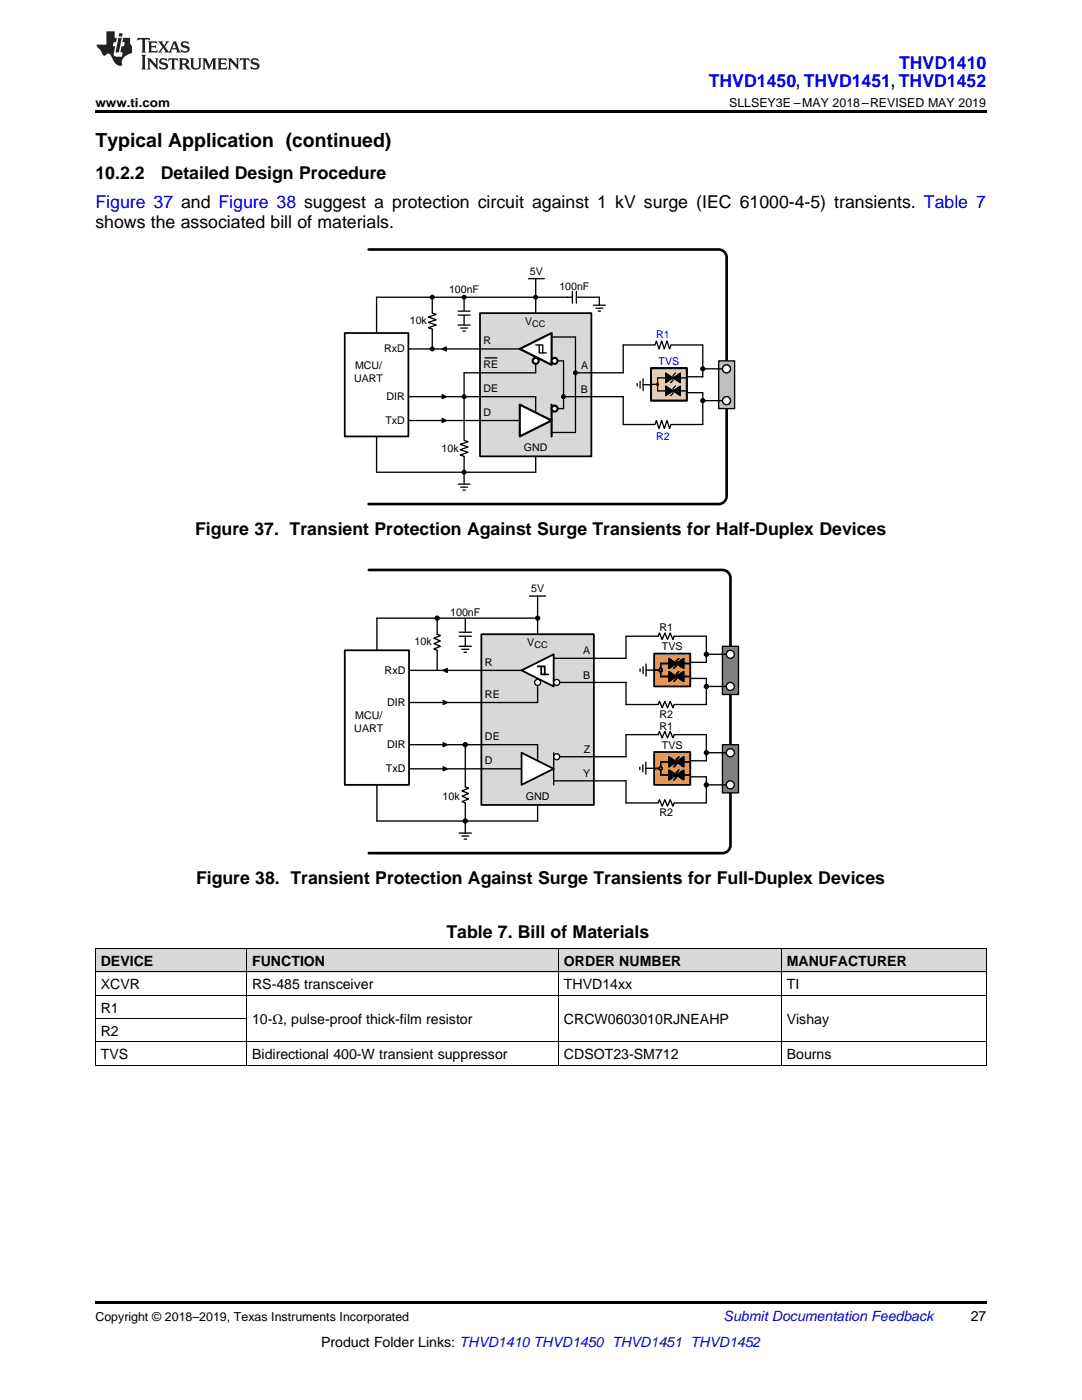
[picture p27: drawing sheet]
<svg xmlns="http://www.w3.org/2000/svg" width="216mm" height="279mm" viewBox="0 0 216 279" stroke-linecap="round" stroke-linejoin="round" font-family="sans-serif">
<defs><g id="words">
<text font-size="3.9" x="19" y="29.3">Typical Application (continued)</text>
<g font-size="3.5" fill="#00f">
<text x="141.4" y="17.3">THVD1450, THVD1451, THVD1452</text>
<text x="179.4" y="13.8">THVD1410</text>
<text x="19" y="41.6">Figure 37 and Figure 38 suggest a protection circuit against 1 kV surge (IEC 61000-4-5) transients. Table 7</text>
</g>
<g font-size="3.5">
<text x="19" y="35.6">10.2.2</text>
<text x="32.1" y="35.6">Detailed Design Procedure</text>
<text x="19" y="45.5">shows the associated bill of materials.</text>
<text x="38.9" y="106.7">Figure 37. Transient Protection Against Surge Transients for Half-Duplex Devices</text>
<text x="39.1" y="176.4">Figure 38. Transient Protection Against Surge Transients for Full-Duplex Devices</text>
<text x="89.1" y="187.3">Table 7. Bill of Materials</text>
</g>
<g font-size="2.8">
<text x="20.1" y="192.8">DEVICE</text>
<text x="20.1" y="197.4">XCVR</text>
<text x="50.3" y="192.8">FUNCTION</text>
<text x="50.3" y="197.4">RS-485 transceiver</text>
<text x="112.5" y="192.8">ORDER NUMBER</text>
<text x="112.5" y="197.4">THVD14xx</text>
<text x="157" y="192.8">MANUFACTURER</text>
<text x="157" y="197.4">TI</text>
<text x="20.1" y="202.1">R1</text>
<text x="20.1" y="206.7">R2</text>
<text x="50.3" y="204.4">10-Ω, pulse-proof thick-film resistor</text>
<text x="112.5" y="204.4">CRCW0603010RJNEAHP</text>
<text x="157" y="204.4">Vishay</text>
<text x="20.1" y="211.4">TVS</text>
<text x="50.3" y="211.4">Bidirectional 400-W transient suppressor</text>
<text x="112.5" y="211.4">CDSOT23-SM712</text>
<text x="157" y="211.4">Bourns</text>
<text x="193.7" y="263.6">27</text>
<text x="64.1" y="268.9">Product Folder Links: THVD1410 THVD1450 THVD1451 THVD1452</text>
</g>
<text font-size="2.8" fill="#0000c8" x="144.4" y="263.6">Submit Documentation Feedback</text>
<g font-size="2.5">
<text x="19" y="21.4">www.ti.com</text>
<text x="145.5" y="21.4">SLLSEY3E –MAY 2018–REVISED MAY 2019</text>
<text x="19" y="263.6">Copyright © 2018–2019, Texas Instruments Incorporated</text>
</g>
<g font-size="2.1">
<text x="89.6" y="58.5">100nF</text>
<text x="105.7" y="54.8">5V</text>
<text x="111.6" y="57.8">100nF</text>
<text x="81.8" y="64.7">10k</text>
<text x="104.8" y="64.9">V</text>
<text x="76.7" y="70.3">RxD</text>
<text x="96.5" y="68.7">R</text>
<text x="70.7" y="76.2">UART</text>
<text x="70.9" y="73.7">MCU/</text>
<text x="96.5" y="73.4">RE</text>
<text x="115.9" y="73.6">A</text>
<text x="77.1" y="79.8">DIR</text>
<text x="96.5" y="83">D</text>
<text x="96.5" y="78.2">DE</text>
<text x="115.9" y="78.4">B</text>
<text x="76.9" y="84.6">TxD</text>
<text x="88.1" y="90.1">10k</text>
<text x="104.5" y="90.1">GND</text>
<text x="106" y="118.2">5V</text>
<text x="89.8" y="122.9">100nF</text>
<text x="82.7" y="128.8">10k</text>
<text x="105.2" y="129">V</text>
<text x="116.4" y="130.6">A</text>
<text x="131.6" y="126">R1</text>
<text x="132.1" y="129.8">TVS</text>
<text x="76.8" y="134.4">RxD</text>
<text x="96.8" y="132.8">R</text>
<text x="116.4" y="135.4">B</text>
<text x="70.9" y="143.6">MCU/</text>
<text x="77.2" y="140.8">DIR</text>
<text x="96.8" y="139.2">RE</text>
<text x="131.6" y="143.2">R2</text>
<text x="70.7" y="146.1">UART</text>
<text x="77.2" y="149.3">DIR</text>
<text x="96.8" y="147.7">DE</text>
<text x="131.6" y="145.7">R1</text>
<text x="132.1" y="149.4">TVS</text>
<text x="77" y="154.1">TxD</text>
<text x="96.8" y="152.5">D</text>
<text x="116.4" y="155.1">Y</text>
<text x="116.5" y="150.2">Z</text>
<text x="88.3" y="159.7">10k</text>
<text x="104.9" y="159.7">GND</text>
<text x="131.6" y="162.9">R2</text>
</g>
<g font-size="2.1" fill="#00f">
<text x="130.9" y="67.5">R1</text>
<text x="131.4" y="72.8">TVS</text>
<text x="130.9" y="87.7">R2</text>
</g>
<text font-size="1.9" x="106.7" y="129.4">CC</text>
<text font-size="1.8" x="106.2" y="65.3">CC</text>
</g></defs>
<g fill="#d8d8d8">
<path d="M19 189.4h30.2v4.6h-30.2z"/>
<path d="M49.2 189.4h62.3v4.6h-62.3z"/>
<path d="M111.5 189.4h44.4v4.6h-44.4z"/>
<path d="M155.9 189.4h40.9v4.6h-40.9z"/>
</g>
<path d="M19 212.6l.2 .1zM111.4 212.6l.1 .1zM155.8 212.6l.1 .1zM196.7 212.6l.1 .1zM19 259.7h177.8v.5h-177.8z" fill="#000"/>
<path d="M19 189.3h177.8v23.4M19 198.6h177.8M19 194h177.8M19.1 189.3v23.4M49.2 189.3v23.4M111.4 189.3v23.4M155.9 189.3v23.4M19 212.6h177.8M19 207.9h177.8M19 203.3h30.2" fill="none" stroke="#000" stroke-width=".2"/>
<g fill="none" stroke="#000" stroke-width=".27">
<path d="M105.7 119h3.2M107.3 119v7.6M75.2 123.4v40.5M81.6 133.8h14.5M88.4 133.8l.8-.4v.8zM81.6 140.2h14.5M81.6 153.4h14.5M81.6 148.6h14.5M88.4 148.2l.8 .4-.8 .4zM88.4 153l.8 .4-.8 .4zM91.6 166.3h2.4M92.1 166.9h1.4"/>
<path d="M92.6 167.5h.5M107.3 160.6v3.3"/>
</g>
<path d="M88.4 133.8l.8-.4v.8zM88.4 148.2l.8 .4-.8 .4zM88.4 153l.8 .4-.8 .4z" fill="#000"/>
<path d="M96.1 126.6h22.4v34h-22.4z" fill-rule="evenodd" fill="#d8d8d8"/>
<path d="M96.1 126.6h22.4v34h-22.4z" fill="none" stroke="#000" stroke-width=".36"/>
<path d="M96.1 148.6h11.2M96.1 140.2h11.2" fill="none" stroke="#000" stroke-width=".27"/>
<path d="M104.1 150.2l6.4 3.2-6.4 3.2z" fill="#fff"/>
<path d="M104.1 150.2l6.4 3.2-6.4 3.2z" fill="none" stroke="#000" stroke-width=".36"/>
<path d="M107.3 137v3.2M107.3 148.6v3.2M110.5 150.2v6.4" fill="none" stroke="#000" stroke-width=".27"/>
<path d="M104.1 133.8l6.4-3.2v6.4z" fill="#fff"/>
<path d="M104.1 133.8l6.4-3.2v6.4zM107.3 133h1.4v1.6M108 133v1.6h1.4" fill="none" stroke="#000" stroke-width=".36"/>
<circle cx="107.3" cy="136.2" r=".6" fill="#fff"/>
<g fill="none" stroke="#000" stroke-width=".27">
<path d="M96.1 133.8h8M96.1 153.4h8"/>
<circle cx="107.3" cy="136.2" r=".6"/>
</g>
<path d="M68.8 129.8h12.8v26.8h-12.8z" fill-rule="evenodd" fill="#fff"/>
<path d="M68.8 129.8h12.8v26.8h-12.8z" fill="none" stroke="#000" stroke-width=".36"/>
<g fill="#000">
<circle cx="87.2" cy="123.4" r=".4"/>
<circle cx="92.8" cy="148.6" r=".4"/>
<circle cx="92.8" cy="163.9" r=".4"/>
</g>
<g fill="none" stroke="#000" stroke-width=".27">
<path d="M128.9 153.3h1.6M140.9 146.6v5.2M140.9 155v5.2M75.2 163.9h32.1"/>
<circle cx="87.2" cy="123.4" r=".4"/>
<circle cx="92.8" cy="148.6" r=".4"/>
<circle cx="92.8" cy="163.9" r=".4"/>
</g>
<path d="M130.5 150.1h7.2v6.5h-7.2z" fill-rule="evenodd" fill="#ea9651"/>
<path d="M130.5 150.1h7.2v6.5h-7.2zM130.5 153.4h1.3M137.7 152h-5.9v2.7h5.9" fill="none" stroke="#000" stroke-width=".36"/>
<circle cx="131.8" cy="153.4" r=".33" fill="#ea9651"/>
<g fill="none" stroke="#000" stroke-width=".36">
<path d="M133.5 153.7l1.5 1-1.5 1zM133.5 151.1l1.5 .9-1.5 1zM135 154.7l1.4-1v2zM135 152l1.4-.9v1.9zM135.4 153.7l-.4 .5v1l-.5 .5M135.4 151.1l-.4 .5v.9l-.5 .5"/>
<circle cx="131.8" cy="153.4" r=".33"/>
</g>
<g fill="#000">
<path d="M133.5 153.7l1.5 1-1.5 1zM135 154.7l1.4-1v2zM133.5 151.1l1.5 .9-1.5 1zM135 152l1.4-.9v1.9z"/>
<circle cx="107.3" cy="123.4" r=".4"/>
<circle cx="140.9" cy="156.6" r=".4"/>
<circle cx="140.9" cy="150.2" r=".4"/>
</g>
<g fill="none" stroke="#000" stroke-width=".27">
<path d="M75.2 123.4h32.1M91.6 129h2.4M91.6 127h2.4M91.6 126.2h2.4M92.1 129.6h1.4M92.6 130.2h.5M124.9 146.6v4.4h-14.4M124.9 155.8v4.4M127.7 153.1v.5M128.3 152.6v1.4M128.9 152.1v2.4M137.7 151.8h3.2"/>
<path d="M137.7 155h3.2"/>
<circle cx="107.3" cy="123.4" r=".4"/>
<circle cx="140.9" cy="156.6" r=".4"/>
<circle cx="140.9" cy="150.2" r=".4"/>
<circle cx="145.8" cy="150.2" r=".8"/>
<circle cx="145.8" cy="156.6" r=".8"/>
</g>
<circle cx="111.1" cy="151" r=".6" fill="#fff"/>
<g fill="none" stroke="#000" stroke-width=".27">
<path d="M128.9 133.7h1.6M140.9 127v5.2M140.9 135.4v5.2M110.5 155.8h14.4M124.9 146.6h6.4l.3-.6 .5 1.3 .6-1.3 .5 1.3 .5-1.3 .6 1.3 .2-.7h6.4M124.9 160.2h6.4l.3-.6 .5 1.3 .6-1.3 .5 1.3 .5-1.3 .6 1.3 .2-.7h6.4"/>
<circle cx="111.1" cy="151" r=".6"/>
</g>
<path d="M130.5 130.4h7.2v6.6h-7.2z" fill-rule="evenodd" fill="#ea9651"/>
<path d="M130.5 130.4h7.2v6.6h-7.2zM130.5 133.7h1.3M137.7 132.4h-5.9v2.6h5.9" fill="none" stroke="#000" stroke-width=".36"/>
<circle cx="131.8" cy="133.7" r=".33" fill="#ea9651"/>
<g fill="none" stroke="#000" stroke-width=".36">
<path d="M133.5 134l1.5 1-1.5 1zM133.5 131.4l1.5 1-1.5 1zM135 135l1.4-1v2zM135 132.4l1.4-1v2zM135.4 134l-.4 .5v1l-.5 .5M135.4 131.4l-.4 .5v1l-.5 .5"/>
<circle cx="131.8" cy="133.7" r=".33"/>
</g>
<g fill="#000">
<path d="M133.5 134l1.5 1-1.5 1zM135 135l1.4-1v2zM133.5 131.4l1.5 1-1.5 1zM135 132.4l1.4-1v2z"/>
<circle cx="140.9" cy="137" r=".4"/>
<circle cx="140.9" cy="130.6" r=".4"/>
</g>
<g fill="none" stroke="#000" stroke-width=".27">
<path d="M124.9 127v4.4M124.9 136.2v4.4M127.7 133.5v.5M128.3 133v1.4M128.9 132.5v2.4M137.7 132.2h3.2M137.7 135.4h3.2"/>
<circle cx="140.9" cy="137" r=".4"/>
<circle cx="140.9" cy="130.6" r=".4"/>
<circle cx="145.8" cy="130.6" r=".8"/>
<circle cx="145.8" cy="137" r=".8"/>
</g>
<path d="M73.6 113.7h70.6a1.6 1.6 0 0 1 1.6 1.6v53.4a1.6 1.6 0 0 1-1.6 1.6h-70.6" fill="none" stroke="#000" stroke-width=".53"/>
<path d="M144.2 148.6h3.2v9.6h-3.2z" fill-rule="evenodd" fill="#7f7f7f"/>
<path d="M140.9 156.6h4.9M140.9 150.2h4.9M144.2 148.6h3.2v9.6h-3.2z" fill="none" stroke="#000" stroke-width=".27"/>
<circle cx="145.7" cy="150.2" r=".8" fill="#fff"/>
<circle cx="145.7" cy="150.2" r=".8" fill="none" stroke="#000" stroke-width=".27"/>
<circle cx="145.7" cy="156.6" r=".8" fill="#fff"/>
<circle cx="145.7" cy="156.6" r=".8" fill="none" stroke="#000" stroke-width=".27"/>
<path d="M144.2 129h3.2v9.6h-3.2z" fill-rule="evenodd" fill="#7f7f7f"/>
<path d="M140.9 137h4.9M140.9 130.6h4.9M144.2 129h3.2v9.6h-3.2z" fill="none" stroke="#000" stroke-width=".27"/>
<circle cx="145.7" cy="130.6" r=".8" fill="#fff"/>
<circle cx="145.7" cy="130.6" r=".8" fill="none" stroke="#000" stroke-width=".27"/>
<circle cx="145.7" cy="137" r=".8" fill="#fff"/>
<g fill="none" stroke="#000" stroke-width=".27">
<path d="M87.2 123.4v3.2l.7 .2-1.3 .6 1.3 .5-1.3 .5 1.3 .6-1.3 .5 .6 .3M87.2 129.8v4M92.8 123.4v2.8M92.8 127v2M110.5 131.4h14.4M110.5 136.2h14.4M124.9 127h6.4l.3-.7 .5 1.3 .6-1.3 .5 1.3 .5-1.3 .6 1.3 .2-.6h6.4M124.9 140.6h6.4l.3-.6 .5 1.2 .6-1.2 .5 1.2 .5-1.2 .6 1.2 .2-.6h6.4"/>
<circle cx="145.7" cy="137" r=".8"/>
</g>
<circle cx="111.1" cy="136.2" r=".6" fill="#fff"/>
<g fill="none" stroke="#000" stroke-width=".27">
<path d="M88.4 139.8l.8 .4-.8 .4zM92.8 148.6v8.4l.7 .3-1.3 .5 1.3 .6-1.3 .5 1.3 .5-1.3 .6 .6 .2v6.1"/>
<circle cx="111.1" cy="136.2" r=".6"/>
</g>
<path d="M88.2 78.8l.8 .4-.8 .4zM88.2 69.6l.8-.4v.8zM88.2 83.5l.8 .4-.8 .4zM88.4 139.8l.8 .4-.8 .4z" fill="#000"/>
<path d="M73.6 49.8h69.8a1.59 1.59 0 0 1 1.6 1.6v47.6a1.59 1.59 0 0 1-1.6 1.6h-69.8" fill="none" stroke="#000" stroke-width=".53"/>
<path d="M92.6 59.3v5.6M105.4 55.6h3.2M106.9 55.6v6.9M119.6 59.3h-44.5v34.9M81.5 69.6h14.3M81.5 79.2h14.3M88.2 69.6l.8-.4v.8zM88.2 78.8l.8 .4-.8 .4zM92.6 74.4h3.2M81.5 83.9h14.3M88.2 83.5l.8 .4-.8 .4zM106.9 91.1v3.1" fill="none" stroke="#000" stroke-width=".26"/>
<path d="M91.4 96.6h2.4M91.9 97.2h1.4M92.4 97.8h.4" fill="none" stroke="#000" stroke-width=".25"/>
<path d="M95.8 62.5h22.2v28.6h-22.2z" fill-rule="evenodd" fill="#d8d8d8"/>
<path d="M95.8 62.5h22.2v28.6h-22.2z" fill="none" stroke="#000" stroke-width=".35"/>
<path d="M95.8 79.2h11.1M95.8 74.4h11.1M110.1 67.3h4.7M110.1 86.3h4.7" fill="none" stroke="#000" stroke-width=".26"/>
<path d="M103.7 80.8l6.4 3.1-6.4 3.2z" fill="#fff"/>
<path d="M103.7 80.8l6.4 3.1-6.4 3.2zM110.1 80.8v6.3" fill="none" stroke="#000" stroke-width=".42"/>
<path d="M106.9 71.2v3.2M106.9 79.2v3.1" fill="none" stroke="#000" stroke-width=".26"/>
<path d="M103.7 69.6l6.4-3.1v6.3z" fill="#fff"/>
<path d="M103.7 69.6l6.4-3.1v6.3z" fill="none" stroke="#000" stroke-width=".42"/>
<path d="M106.9 68.8h1.4v1.6M107.6 68.8v1.6h1.4" fill="none" stroke="#000" stroke-width=".26"/>
<circle cx="106.9" cy="72" r=".6" fill="#fff"/>
<circle cx="106.9" cy="72" r=".6" fill="none" stroke="#000" stroke-width=".42"/>
<path d="M95.8 69.6h7.9M95.8 83.9h7.9M110.1 81.5h2.3" fill="none" stroke="#000" stroke-width=".26"/>
<circle cx="110.7" cy="81.5" r=".6" fill="#fff"/>
<circle cx="110.7" cy="81.5" r=".6" fill="none" stroke="#000" stroke-width=".42"/>
<path d="M96.8 71.4h2.4M110.1 72h2.3v9.5M114.8 67.3v19" fill="none" stroke="#000" stroke-width=".26"/>
<circle cx="112.4" cy="79.2" r=".4" fill="#000"/>
<circle cx="112.4" cy="79.2" r=".4" fill="none" stroke="#000" stroke-width=".2"/>
<circle cx="110.7" cy="72" r=".6" fill="#fff"/>
<circle cx="110.7" cy="72" r=".6" fill="none" stroke="#000" stroke-width=".42"/>
<path d="M112.4 79.2h5.6M114.8 74.4h3.2" fill="none" stroke="#000" stroke-width=".26"/>
<circle cx="114.8" cy="74.4" r=".4" fill="#000"/>
<circle cx="114.8" cy="74.4" r=".4" fill="none" stroke="#000" stroke-width=".2"/>
<path d="M68.8 66.5h12.7v20.6h-12.7z" fill-rule="evenodd" fill="#fff"/>
<path d="M68.8 66.5h12.7v20.6h-12.7z" fill="none" stroke="#000" stroke-width=".35"/>
<path d="M86.3 59.7v9.9M92.6 74.4v22.2M75.1 94.2h31.8" fill="none" stroke="#000" stroke-width=".26"/>
<g fill="#000">
<circle cx="86.3" cy="59.3" r=".4"/>
<circle cx="92.6" cy="79.2" r=".4"/>
<circle cx="92.6" cy="94.2" r=".4"/>
</g>
<g fill="none" stroke="#000" stroke-width=".2">
<circle cx="86.3" cy="59.3" r=".4"/>
<circle cx="92.6" cy="79.2" r=".4"/>
<circle cx="92.6" cy="94.2" r=".4"/>
</g>
<path d="M91.8 87.9h1.6v3.2h-1.6z" fill-rule="evenodd" fill="#fff"/>
<path d="M92.6 87.9l.8 .3-1.6 .5 1.6 .5-1.6 .5 1.6 .6-1.6 .5 .8 .3" fill="none" stroke="#000" stroke-width=".25"/>
<path d="M85.5 62.5h1.5v3.2h-1.5z" fill-rule="evenodd" fill="#fff"/>
<path d="M86.3 62.5l.7 .3-1.5 .5 1.5 .5-1.5 .5 1.5 .6-1.5 .5 .8 .3" fill="none" stroke="#000" stroke-width=".25"/>
<circle cx="86.3" cy="69.6" r=".4" fill="#000"/>
<circle cx="86.3" cy="69.6" r=".4" fill="none" stroke="#000" stroke-width=".2"/>
<path d="M118 74.4h6.4M118 79.2h6.4M124.4 68.8h15.8M128.3 76.8h1.6M124.4 84.7h15.8" fill="none" stroke="#000" stroke-width=".26"/>
<path d="M143.4 72h3.2v9.5h-3.2z" fill-rule="evenodd" fill="#c0c0c0"/>
<path d="M140.2 68.8v6.4M140.2 78.4v6.3M140.2 73.6h4.8M140.2 80h4.8M143.4 72h3.2v9.5h-3.2z" fill="none" stroke="#000" stroke-width=".26"/>
<path d="M129.9 73.5h7.2v6.5h-7.2z" fill-rule="evenodd" fill="#fc9"/>
<path d="M129.9 73.5h7.2v6.5h-7.2z" fill="none" stroke="#000" stroke-width=".42"/>
<path d="M129.9 76.7h1.3M137.1 75.4h-5.9v2.6h5.9M137.1 75.2h3.1M137.1 78.4h3.1" fill="none" stroke="#000" stroke-width=".26"/>
<g fill="#000">
<path d="M132.8 77l1.5 1-1.5 1zM134.3 78l1.5-1v2zM132.8 74.4l1.5 1-1.5 1zM134.3 75.4l1.5-1v2z"/>
<circle cx="131.2" cy="76.7" r=".32"/>
<circle cx="140.2" cy="73.6" r=".4"/>
<circle cx="140.2" cy="80" r=".4"/>
</g>
<g fill="none" stroke="#000" stroke-width=".25">
<path d="M132.8 77l1.5 1-1.5 1zM132.8 74.4l1.5 1-1.5 1zM134.3 78l1.5-1v2zM134.3 75.4l1.5-1v2zM134.8 77l-.5 .5v1l-.5 .5M134.8 74.4l-.5 .5v1l-.5 .5"/>
<circle cx="140.2" cy="73.6" r=".4"/>
<circle cx="140.2" cy="80" r=".4"/>
</g>
<circle cx="145" cy="73.6" r=".79" fill="#fff"/>
<circle cx="145" cy="73.6" r=".79" fill="none" stroke="#000" stroke-width=".25"/>
<circle cx="145" cy="80" r=".79" fill="#fff"/>
<circle cx="145" cy="80" r=".79" fill="none" stroke="#000" stroke-width=".25"/>
<circle cx="145" cy="73.6" r=".79" fill="#fff"/>
<circle cx="145" cy="73.6" r=".79" fill="none" stroke="#000" stroke-width=".25"/>
<circle cx="145" cy="80" r=".79" fill="#fff"/>
<circle cx="145" cy="80" r=".79" fill="none" stroke="#000" stroke-width=".25"/>
<path d="M124.4 68.8v5.6M124.4 79.2v5.5" fill="none" stroke="#000" stroke-width=".26"/>
<path d="M130.7 68.1h3.2v1.5h-3.2z" fill-rule="evenodd" fill="#fff"/>
<path d="M130.7 68.8l.3-.7 .5 1.5 .5-1.5 .6 1.5 .5-1.5 .5 1.5 .3-.8" fill="none" stroke="#000" stroke-width=".25"/>
<path d="M130.7 83.9h3.2v1.6h-3.2z" fill-rule="evenodd" fill="#fff"/>
<path d="M127.1 76.5v.5M127.7 76.1v1.4M128.3 75.6v2.4M130.7 84.7l.3-.8 .5 1.6 .5-1.6 .6 1.6 .5-1.6 .5 1.6 .3-.8" fill="none" stroke="#000" stroke-width=".25"/>
<path d="M114.2 58.1h.8v2.4h-.8z" fill-rule="evenodd" fill="#fff"/>
<path d="M114.2 58.1v2.4M115 58.1v2.4M118.4 60.9h2.4M118.9 61.5h1.4M119.4 62.1h.4" fill="none" stroke="#000" stroke-width=".25"/>
<path d="M119.6 59.3v1.6" fill="none" stroke="#000" stroke-width=".26"/>
<circle cx="106.9" cy="59.3" r=".4" fill="#000"/>
<circle cx="106.9" cy="59.3" r=".4" fill="none" stroke="#000" stroke-width=".2"/>
<path d="M91.4 62.1h2.4v.8h-2.4z" fill-rule="evenodd" fill="#fff"/>
<path d="M91.4 62.9h2.4M91.4 62.1h2.4M91.4 64.9h2.4M91.9 65.5h1.4M92.4 66.1h.4" fill="none" stroke="#000" stroke-width=".25"/>
<circle cx="92.6" cy="59.3" r=".4" fill="#000"/>
<circle cx="92.6" cy="59.3" r=".4" fill="none" stroke="#000" stroke-width=".2"/>
<path d="M19 22h177.8v.5h-177.8z" fill="#000"/>
<g fill="#231f20">
<path d="M27.5 7.6l-.1 .5 .4-.2h.6v.1v2.1l-.2 .4h1l-.3-.4v-2.1l.1-.1h.5l.5 .2-.2-.5zM29.5 8.3l.2 .3v1.5l-.2 .4h1.8l.2-.6a1.04 1.04 0 0 1-1.3 .2v-.7h.6l.3 .2v-.6l-.3 .2h-.6v-.6l.8-.1 .4 .3-.2-.5zM31.5 8.3l.9 1.1-.9 1.1h.8l-.2-.2 .5-.7 .4 .7-.2 .2h1.5l-.1-.2 .1-.4h.9l.1 .4-.2 .2h1l-.3-.3-.7-1.9h-.5l-.9 2-.8-1 .9-1h-.8l.1 .3-.3 .5-.4-.6 .2-.2zM34.7 8.6l.4 1h-.7zM36.3 8.4a.63 .63 0 0 0-.2 .7 .63 .63 0 0 0 .6 .4l.6 .2 .1 .2a.75 .75 0 0 1-.7 .4 .75 .75 0 0 1-.6-.5l.1 .7 .1-.1a1.11 1.11 0 0 0 1.5-.6 1.13 1.13 0 0 0-1.2-.8l-.1-.4a1.04 1.04 0 0 1 1.2 .2l-.2-.5-.1 .1-.5-.2zM28.2 10.9l.2 .4v2.2l-.2 .4h1l-.3-.4v-2.2l.3-.4zM29.3 11.6l.3 .4v1.5l-.3 .4h.8l-.2-.4v-1.3l1.5 1.7v-1.9l.2-.4h-.7l.2 .4v.9l-1.1-1.3zM32 11.8a.62 .62 0 0 0-.2 .7 .62 .62 0 0 0 .6 .4l.6 .1 .1 .3a.76 .76 0 0 1-.7 .3 .76 .76 0 0 1-.6-.4l.1 .7 .1-.1a1.11 1.11 0 0 0 1.5-.6 1.13 1.13 0 0 0-1.2-.8l-.1-.4a1.04 1.04 0 0 1 1.2 .2l-.2-.6-.1 .1-.5-.1zM33.7 11.6l-.2 .6a.61 .61 0 0 1 .8-.3v1.6l-.2 .4h.9l-.2-.4v-1.6a.63 .63 0 0 1 .8 .3l-.2-.6zM35.6 11.6l.3 .4v1.5l-.3 .4h1l-.2-.2v-.8l.5 .2a.76 .76 0 0 0 1.2 .7l-1-1a.58 .58 0 0 0 .6-.5 .58 .58 0 0 0-.5-.6zM36.4 11.9h.1a.45 .45 0 0 1 .5 .1 .45 .45 0 0 1 .1 .5l-.7 .2zM37.9 11.6l.2 .2a2.17 2.17 0 0 0 .3 1.9 .99 .99 0 0 0 1.6-.6v-1.1l.2-.4h-.7l.2 .2a1.92 1.92 0 0 1-.2 1.8 .6 .6 0 0 1-.9-.5v-1.1l.2-.4zM40.4 11.6l.2 .4v1.5l-.2 .4h.7l-.2-.4v-1.4l.8 1.8 .8-1.8v1.4l-.2 .4h.9l-.2-.4v-1.5l.2-.4h-.8l-.6 1.5-.6-1.5zM43.4 11.6l.2 .4v1.5l-.2 .4h1.8l.2-.6a1.04 1.04 0 0 1-1.3 .1v-.6h.5l.4 .2v-.6l-.4 .2h-.5v-.7h.8l.3 .3-.1-.6zM45.5 11.6l.2 .4v1.5l-.2 .4h.7l-.2-.4v-1.3l1.5 1.7v-1.9l.2-.4h-.7l.2 .4v.9l-1.1-1.3zM47.9 11.6l-.1 .6a.61 .61 0 0 1 .8-.3v1.6l-.3 .4h1l-.3-.4 .1-1.6a.63 .63 0 0 1 .7 .3l-.1-.6zM50.2 11.8a.62 .62 0 0 0-.2 .7 .62 .62 0 0 0 .6 .4l.6 .1 .2 .3a.76 .76 0 0 1-.8 .3 .76 .76 0 0 1-.6-.4l.1 .7 .2-.1a1.11 1.11 0 0 0 1.5-.6 1.13 1.13 0 0 0-1.3-.8l-.1-.4a1.04 1.04 0 0 1 1.2 .2l-.1-.6-.2 .1-.5-.1z"/>
<path d="M21.2 6.3v2.6h-1.9l.1 .4 .7 .9a.91 .91 0 0 0 1 .8 .56 .56 0 0 1 .5-.3 .56 .56 0 0 1 .5 .3l.4 .8a1.53 1.53 0 0 0 1.9 1.2 1.54 1.54 0 0 1 1-2.1l.9-.3v-1.4a1.52 1.52 0 0 1-.3-1.6h-1.4l-.2 .8h.5l-.2 .8h-.4l-.2 1v.2l.4 .1-.2 .8a1.93 1.93 0 0 1-1.6-.3l.3-1.8h-.5l.2-.8h.4l.2-.8h-.4v-1.3zM23.6 7.6l-.6 2.9h.7l.6-2.9zM23.8 6.6l-.1 .7h.6l.2-.7z"/>
</g>
<use href="#words"/>
</svg>
